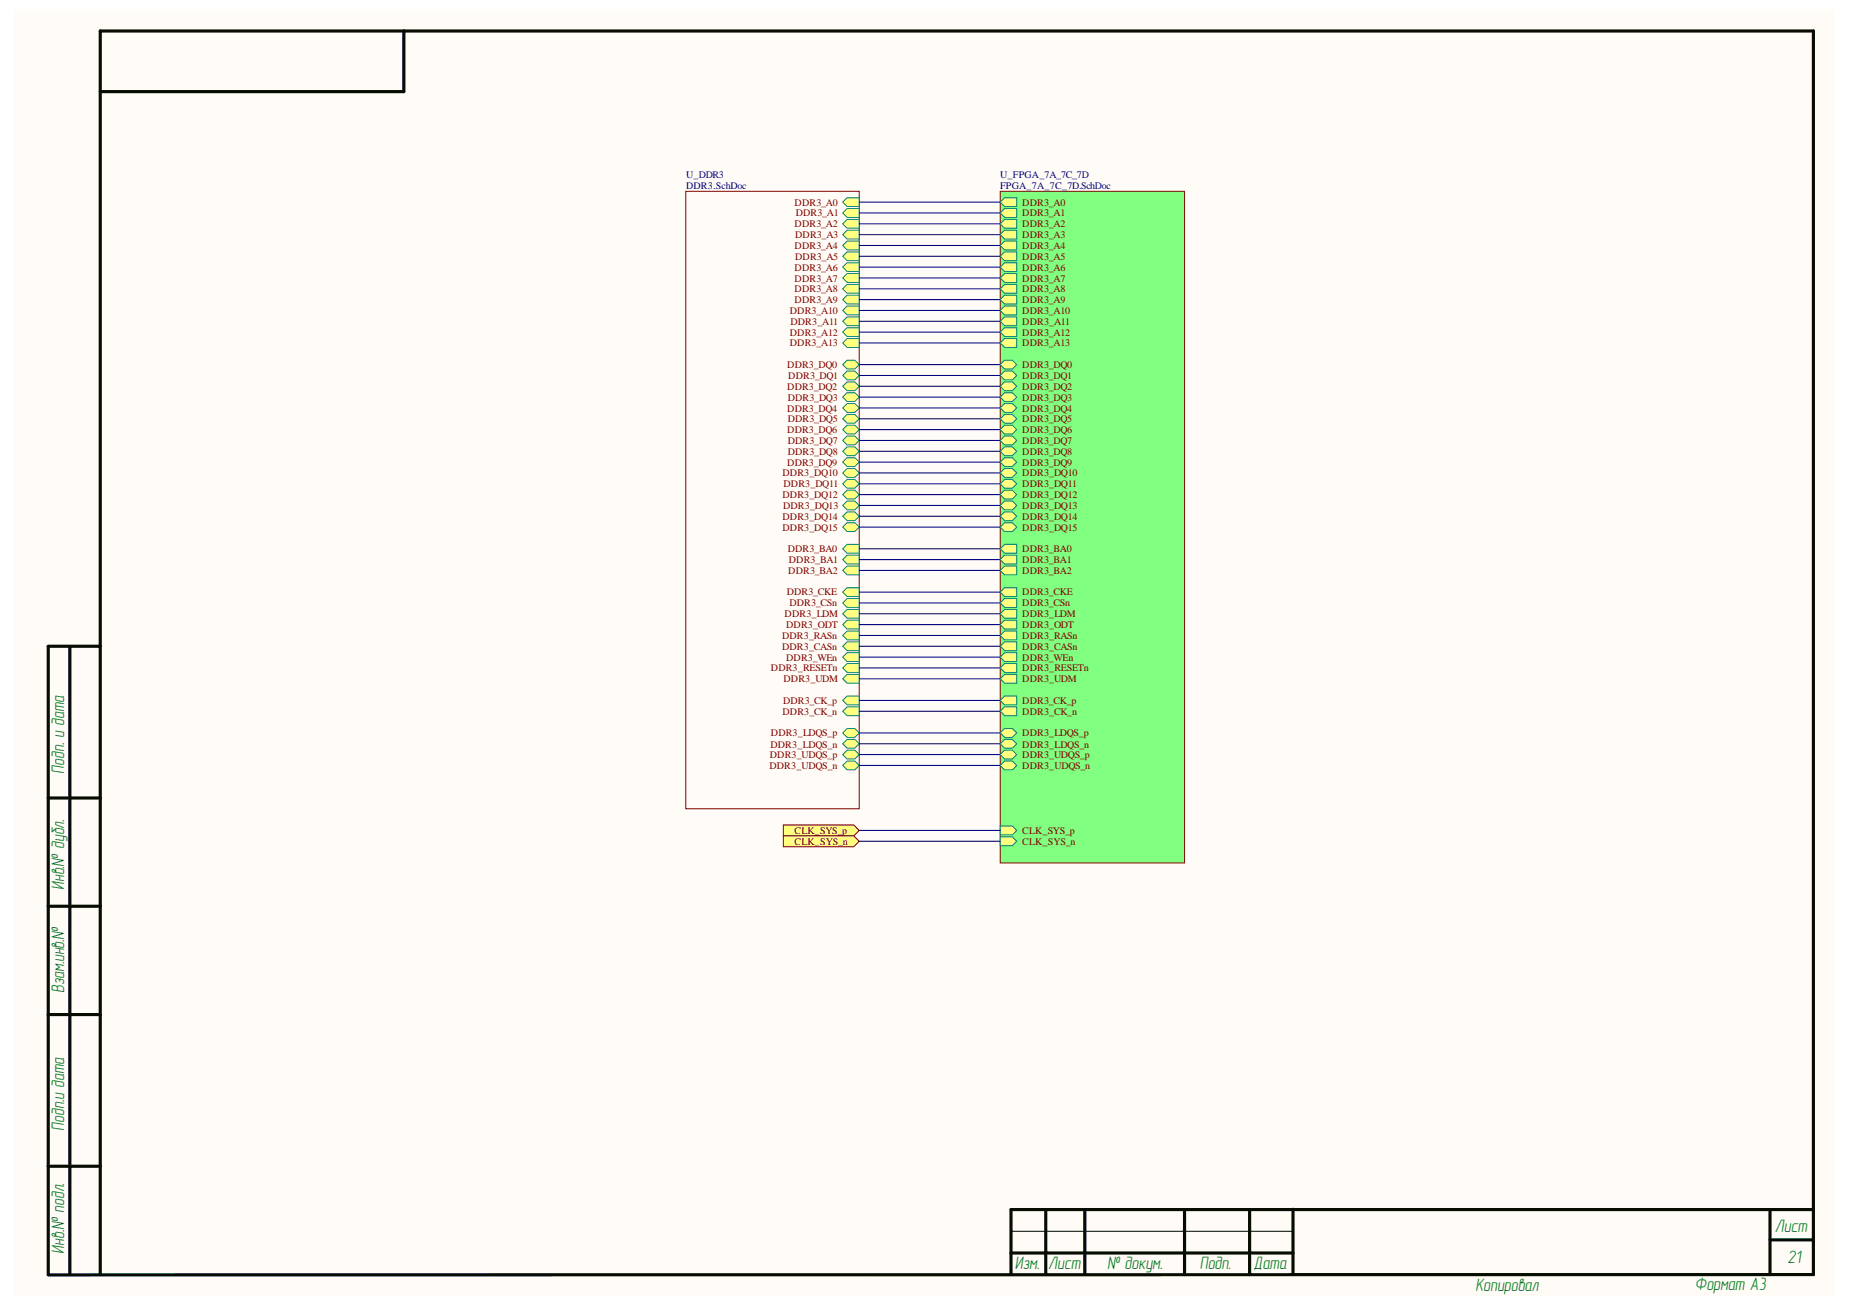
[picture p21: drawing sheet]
<svg xmlns="http://www.w3.org/2000/svg" width="297mm" height="210mm" viewBox="0 0 297 210" stroke-linecap="round" stroke-linejoin="round" font-family="sans-serif">
<defs><g id="words">
<g font-size="2.9" fill="#008000">
<text x="10.3" y="124.2" transform="rotate(-90 10.3 124.2)">Подп. и дата</text>
<text x="10.3" y="142.9" transform="rotate(-90 10.3 142.9)">Инв.№ дубл.</text>
<text x="10.3" y="159.4" transform="rotate(-90 10.3 159.4)">Взам.инв.№</text>
<text x="10.3" y="181.5" transform="rotate(-90 10.3 181.5)">Подп.и дата</text>
<text x="284.8" y="197.8">Лист</text>
<text x="10.3" y="201.2" transform="rotate(-90 10.3 201.2)">Инв.№ подл.</text>
<text x="162.9" y="203.6">Изм.</text>
<text x="168.2" y="203.7">Лист</text>
<text x="177.7" y="203.7">№ докум.</text>
<text x="192.6" y="203.7">Подп.</text>
<text x="201.2" y="203.7">Дата</text>
<text x="286.8" y="202.7">21</text>
<text x="236.8" y="207.1">Копировал</text>
<text x="272" y="207.1">Формат А3</text>
</g>
<g font-size="1.6" fill="#000080">
<text x="110.1" y="28.6">U_DDR3</text>
<text x="160.5" y="28.6">U_FPGA_7A_7C_7D</text>
<text x="110.1" y="30.4">DDR3.SchDoc</text>
<text x="160.5" y="30.4">FPGA_7A_7C_7D.SchDoc</text>
</g>
<g font-size="1.6" fill="#800000">
<text x="127.5" y="33">DDR3_A0</text>
<text x="127.7" y="34.7">DDR3_A1</text>
<text x="164.1" y="33">DDR3_A0</text>
<text x="164.1" y="34.7">DDR3_A1</text>
<text x="127.5" y="36.5">DDR3_A2</text>
<text x="127.5" y="40">DDR3_A4</text>
<text x="127.6" y="38.2">DDR3_A3</text>
<text x="127.6" y="41.7">DDR3_A5</text>
<text x="164.1" y="36.5">DDR3_A2</text>
<text x="164.1" y="38.2">DDR3_A3</text>
<text x="164.1" y="40">DDR3_A4</text>
<text x="164.1" y="41.7">DDR3_A5</text>
<text x="127.5" y="43.4">DDR3_A6</text>
<text x="127.5" y="45.2">DDR3_A7</text>
<text x="127.5" y="46.9">DDR3_A8</text>
<text x="164.1" y="43.4">DDR3_A6</text>
<text x="164.1" y="45.2">DDR3_A7</text>
<text x="164.1" y="46.9">DDR3_A8</text>
<text x="126.8" y="50.3">DDR3_A10</text>
<text x="126.8" y="53.9">DDR3_A12</text>
<text x="126.8" y="52.1">DDR3_A11</text>
<text x="127.5" y="48.7">DDR3_A9</text>
<text x="164.1" y="48.7">DDR3_A9</text>
<text x="164.1" y="50.3">DDR3_A10</text>
<text x="164.1" y="52.1">DDR3_A11</text>
<text x="164.1" y="53.9">DDR3_A12</text>
<text x="126.3" y="59">DDR3_DQ0</text>
<text x="126.8" y="55.6">DDR3_A13</text>
<text x="164.1" y="55.6">DDR3_A13</text>
<text x="164.1" y="59">DDR3_DQ0</text>
<text x="126.3" y="62.6">DDR3_DQ2</text>
<text x="126.4" y="64.3">DDR3_DQ3</text>
<text x="126.5" y="60.8">DDR3_DQ1</text>
<text x="164.1" y="60.8">DDR3_DQ1</text>
<text x="164.1" y="62.6">DDR3_DQ2</text>
<text x="164.1" y="64.3">DDR3_DQ3</text>
<text x="126.3" y="66.1">DDR3_DQ4</text>
<text x="126.3" y="69.5">DDR3_DQ6</text>
<text x="126.4" y="67.7">DDR3_DQ5</text>
<text x="126.4" y="71.2">DDR3_DQ7</text>
<text x="164.1" y="66.1">DDR3_DQ4</text>
<text x="164.1" y="67.7">DDR3_DQ5</text>
<text x="164.1" y="69.5">DDR3_DQ6</text>
<text x="164.1" y="71.2">DDR3_DQ7</text>
<text x="125.6" y="76.4">DDR3_DQ10</text>
<text x="126.3" y="74.8">DDR3_DQ9</text>
<text x="126.4" y="73">DDR3_DQ8</text>
<text x="164.1" y="73">DDR3_DQ8</text>
<text x="164.1" y="74.8">DDR3_DQ9</text>
<text x="164.1" y="76.4">DDR3_DQ10</text>
<text x="125.6" y="79.9">DDR3_DQ12</text>
<text x="125.6" y="83.4">DDR3_DQ14</text>
<text x="125.7" y="81.7">DDR3_DQ13</text>
<text x="125.7" y="78.2">DDR3_DQ11</text>
<text x="164.1" y="78.2">DDR3_DQ11</text>
<text x="164.1" y="79.9">DDR3_DQ12</text>
<text x="164.1" y="81.7">DDR3_DQ13</text>
<text x="164.1" y="83.4">DDR3_DQ14</text>
<text x="125.6" y="85.2">DDR3_DQ15</text>
<text x="126.4" y="88.6">DDR3_BA0</text>
<text x="164.1" y="88.6">DDR3_BA0</text>
<text x="164.1" y="85.2">DDR3_DQ15</text>
<text x="126.3" y="95.5">DDR3_CKE</text>
<text x="126.5" y="92.1">DDR3_BA2</text>
<text x="126.6" y="90.4">DDR3_BA1</text>
<text x="164.1" y="90.4">DDR3_BA1</text>
<text x="164.1" y="92.1">DDR3_BA2</text>
<text x="164.1" y="95.5">DDR3_CKE</text>
<text x="125.9" y="99.1">DDR3_LDM</text>
<text x="126.2" y="100.8">DDR3_ODT</text>
<text x="126.7" y="97.3">DDR3_CSn</text>
<text x="164.1" y="97.3">DDR3_CSn</text>
<text x="164.1" y="99.1">DDR3_LDM</text>
<text x="164.1" y="100.8">DDR3_ODT</text>
<text x="123.7" y="107.7">DDR3_RESETn</text>
<text x="125.5" y="102.6">DDR3_RASn</text>
<text x="125.5" y="104.2">DDR3_CASn</text>
<text x="126.2" y="106">DDR3_WEn</text>
<text x="164.1" y="102.6">DDR3_RASn</text>
<text x="164.1" y="104.2">DDR3_CASn</text>
<text x="164.1" y="106">DDR3_WEn</text>
<text x="164.1" y="107.7">DDR3_RESETn</text>
<text x="125.7" y="112.9">DDR3_CK_p</text>
<text x="125.7" y="109.5">DDR3_UDM</text>
<text x="164.1" y="112.9">DDR3_CK_p</text>
<text x="164.1" y="109.5">DDR3_UDM</text>
<text x="123.6" y="120">DDR3_LDQS_n</text>
<text x="123.7" y="118.2">DDR3_LDQS_p</text>
<text x="125.6" y="114.7">DDR3_CK_n</text>
<text x="164.1" y="114.7">DDR3_CK_n</text>
<text x="164.1" y="118.2">DDR3_LDQS_p</text>
<text x="164.1" y="120">DDR3_LDQS_n</text>
<text x="123.5" y="123.4">DDR3_UDQS_n</text>
<text x="123.5" y="121.6">DDR3_UDQS_p</text>
<text x="164.1" y="121.6">DDR3_UDQS_p</text>
<text x="164.1" y="123.4">DDR3_UDQS_n</text>
<text x="127.5" y="133.8">CLK_SYS_p</text>
<text x="127.5" y="135.6">CLK_SYS_n</text>
<text x="164.1" y="133.8">CLK_SYS_p</text>
<text x="164.1" y="135.6">CLK_SYS_n</text>
</g>
</g></defs>
<g fill="#fffcf8">
<path d="M2.2 1.5h292.3v206.5h-292.3z" fill-rule="evenodd"/>
<path d="M2.2 1.5h292.3v206.5h-292.3z" fill-rule="evenodd"/>
</g>
<g fill="none" stroke="#080d02" stroke-width=".51">
<path d="M64.8 5v9.7h-48.7M11.2 103.7v100.8M16.1 103.7h-8.4v100.8M7.7 128h8.4M7.7 145.4h8.4M7.7 162.8h8.4M7.7 187.2h8.4M167.8 194.1v10.4M174.1 194.1v10.4M190.1 194.1v10.4M200.5 194.1v10.4M207.5 194.1v10.4"/>
<path d="M284 194.1v10.4M284 199h7M291 194.1h-128.8v10.4M16.1 204.5v-199.5h274.9v199.5l-283.3 .1M162.2 201.1h45.3"/>
</g>
<path d="M162.2 197.6h45.3" fill="none" stroke="#080d02" stroke-width=".17"/>
<path d="M110 30.7h27.9v99.1h-27.9z" fill="none" stroke="#800000" stroke-width=".16"/>
<path d="M135.2 58.5l.7-.7h1.3l.7 .7-.7 .7h-1.3z" fill-rule="evenodd" fill="#ffff80"/>
<path d="M135.2 58.5l.7-.7h1.3l.7 .7-.7 .7h-1.3z" fill="none" stroke="#008080" stroke-width=".16"/>
<path d="M135.2 60.3l.7-.8h1.3l.7 .8-.7 .7h-1.3z" fill-rule="evenodd" fill="#ffff80"/>
<path d="M135.2 60.3l.7-.8h1.3l.7 .8-.7 .7h-1.3z" fill="none" stroke="#008080" stroke-width=".16"/>
<path d="M135.2 62l.7-.7h1.3l.7 .7-.7 .7h-1.3z" fill-rule="evenodd" fill="#ffff80"/>
<path d="M135.2 62l.7-.7h1.3l.7 .7-.7 .7h-1.3z" fill="none" stroke="#008080" stroke-width=".16"/>
<path d="M135.2 63.7l.7-.7h1.3l.7 .7-.7 .7h-1.3z" fill-rule="evenodd" fill="#ffff80"/>
<path d="M135.2 63.7l.7-.7h1.3l.7 .7-.7 .7h-1.3z" fill="none" stroke="#008080" stroke-width=".16"/>
<path d="M135.2 65.5l.7-.7h1.3l.7 .7-.7 .7h-1.3z" fill-rule="evenodd" fill="#ffff80"/>
<path d="M135.2 65.5l.7-.7h1.3l.7 .7-.7 .7h-1.3z" fill="none" stroke="#008080" stroke-width=".16"/>
<path d="M135.2 67.2l.7-.7h1.3l.7 .7-.7 .7h-1.3z" fill-rule="evenodd" fill="#ffff80"/>
<path d="M135.2 67.2l.7-.7h1.3l.7 .7-.7 .7h-1.3z" fill="none" stroke="#008080" stroke-width=".16"/>
<path d="M135.2 68.9l.7-.7h1.3l.7 .7-.7 .7h-1.3z" fill-rule="evenodd" fill="#ffff80"/>
<path d="M135.2 68.9l.7-.7h1.3l.7 .7-.7 .7h-1.3z" fill="none" stroke="#008080" stroke-width=".16"/>
<path d="M135.2 70.7l.7-.7h1.3l.7 .7-.7 .7h-1.3z" fill-rule="evenodd" fill="#ffff80"/>
<path d="M135.2 70.7l.7-.7h1.3l.7 .7-.7 .7h-1.3z" fill="none" stroke="#008080" stroke-width=".16"/>
<path d="M135.2 72.4l.7-.7h1.3l.7 .7-.7 .7h-1.3z" fill-rule="evenodd" fill="#ffff80"/>
<path d="M135.2 72.4l.7-.7h1.3l.7 .7-.7 .7h-1.3z" fill="none" stroke="#008080" stroke-width=".16"/>
<path d="M135.2 74.2l.7-.7h1.3l.7 .7-.7 .7h-1.3z" fill-rule="evenodd" fill="#ffff80"/>
<path d="M135.2 74.2l.7-.7h1.3l.7 .7-.7 .7h-1.3z" fill="none" stroke="#008080" stroke-width=".16"/>
<path d="M135.2 75.9l.7-.7h1.3l.7 .7-.7 .7h-1.3z" fill-rule="evenodd" fill="#ffff80"/>
<path d="M135.2 75.9l.7-.7h1.3l.7 .7-.7 .7h-1.3z" fill="none" stroke="#008080" stroke-width=".16"/>
<path d="M135.2 77.6l.7-.7h1.3l.7 .7-.7 .7h-1.3z" fill-rule="evenodd" fill="#ffff80"/>
<path d="M135.2 77.6l.7-.7h1.3l.7 .7-.7 .7h-1.3z" fill="none" stroke="#008080" stroke-width=".16"/>
<path d="M135.2 79.4l.7-.7h1.3l.7 .7-.7 .7h-1.3z" fill-rule="evenodd" fill="#ffff80"/>
<path d="M135.2 79.4l.7-.7h1.3l.7 .7-.7 .7h-1.3z" fill="none" stroke="#008080" stroke-width=".16"/>
<path d="M135.2 81.1l.7-.7h1.3l.7 .7-.7 .7h-1.3z" fill-rule="evenodd" fill="#ffff80"/>
<path d="M135.2 81.1l.7-.7h1.3l.7 .7-.7 .7h-1.3z" fill="none" stroke="#008080" stroke-width=".16"/>
<path d="M135.2 82.8l.7-.7h1.3l.7 .7-.7 .8h-1.3z" fill-rule="evenodd" fill="#ffff80"/>
<path d="M135.2 82.8l.7-.7h1.3l.7 .7-.7 .8h-1.3z" fill="none" stroke="#008080" stroke-width=".16"/>
<path d="M135.2 84.6l.7-.7h1.3l.7 .7-.7 .7h-1.3z" fill-rule="evenodd" fill="#ffff80"/>
<path d="M135.2 84.6l.7-.7h1.3l.7 .7-.7 .7h-1.3z" fill="none" stroke="#008080" stroke-width=".16"/>
<path d="M135.2 117.6l.7-.7h1.3l.7 .7-.7 .7h-1.3z" fill-rule="evenodd" fill="#ffff80"/>
<path d="M135.2 117.6l.7-.7h1.3l.7 .7-.7 .7h-1.3z" fill="none" stroke="#008080" stroke-width=".16"/>
<path d="M135.2 119.4l.7-.7h1.3l.7 .7-.7 .7h-1.3z" fill-rule="evenodd" fill="#ffff80"/>
<path d="M135.2 119.4l.7-.7h1.3l.7 .7-.7 .7h-1.3z" fill="none" stroke="#008080" stroke-width=".16"/>
<path d="M135.2 121.1l.7-.7h1.3l.7 .7-.7 .7h-1.3z" fill-rule="evenodd" fill="#ffff80"/>
<path d="M135.2 121.1l.7-.7h1.3l.7 .7-.7 .7h-1.3z" fill="none" stroke="#008080" stroke-width=".16"/>
<path d="M135.2 122.8l.7-.7h1.3l.7 .7-.7 .7h-1.3z" fill-rule="evenodd" fill="#ffff80"/>
<path d="M135.2 122.8l.7-.7h1.3l.7 .7-.7 .7h-1.3z" fill="none" stroke="#008080" stroke-width=".16"/>
<path d="M135.2 32.4l.7-.7h2v1.4h-2z" fill-rule="evenodd" fill="#ffff80"/>
<path d="M135.2 32.4l.7-.7h2v1.4h-2z" fill="none" stroke="#008080" stroke-width=".16"/>
<path d="M135.2 34.2l.7-.7h2v1.4h-2z" fill-rule="evenodd" fill="#ffff80"/>
<path d="M135.2 34.2l.7-.7h2v1.4h-2z" fill="none" stroke="#008080" stroke-width=".16"/>
<path d="M135.2 35.9l.7-.7h2v1.4h-2z" fill-rule="evenodd" fill="#ffff80"/>
<path d="M135.2 35.9l.7-.7h2v1.4h-2z" fill="none" stroke="#008080" stroke-width=".16"/>
<path d="M135.2 37.7l.7-.8h2v1.5h-2z" fill-rule="evenodd" fill="#ffff80"/>
<path d="M135.2 37.7l.7-.8h2v1.5h-2z" fill="none" stroke="#008080" stroke-width=".16"/>
<path d="M135.2 39.4l.7-.7h2v1.4h-2z" fill-rule="evenodd" fill="#ffff80"/>
<path d="M135.2 39.4l.7-.7h2v1.4h-2z" fill="none" stroke="#008080" stroke-width=".16"/>
<path d="M135.2 41.1l.7-.7h2v1.4h-2z" fill-rule="evenodd" fill="#ffff80"/>
<path d="M135.2 41.1l.7-.7h2v1.4h-2z" fill="none" stroke="#008080" stroke-width=".16"/>
<path d="M135.2 42.9l.7-.7h2v1.4h-2z" fill-rule="evenodd" fill="#ffff80"/>
<path d="M135.2 42.9l.7-.7h2v1.4h-2z" fill="none" stroke="#008080" stroke-width=".16"/>
<path d="M135.2 44.6l.7-.7h2v1.4h-2z" fill-rule="evenodd" fill="#ffff80"/>
<path d="M135.2 44.6l.7-.7h2v1.4h-2z" fill="none" stroke="#008080" stroke-width=".16"/>
<path d="M135.2 46.3l.7-.7h2v1.5h-2z" fill-rule="evenodd" fill="#ffff80"/>
<path d="M135.2 46.3l.7-.7h2v1.5h-2z" fill="none" stroke="#008080" stroke-width=".16"/>
<path d="M135.2 48.1l.7-.7h2v1.4h-2z" fill-rule="evenodd" fill="#ffff80"/>
<path d="M135.2 48.1l.7-.7h2v1.4h-2z" fill="none" stroke="#008080" stroke-width=".16"/>
<path d="M135.2 49.8l.7-.7h2v1.4h-2z" fill-rule="evenodd" fill="#ffff80"/>
<path d="M135.2 49.8l.7-.7h2v1.4h-2z" fill="none" stroke="#008080" stroke-width=".16"/>
<path d="M135.2 51.6l.7-.7h2v1.4h-2z" fill-rule="evenodd" fill="#ffff80"/>
<path d="M135.2 51.6l.7-.7h2v1.4h-2z" fill="none" stroke="#008080" stroke-width=".16"/>
<path d="M135.2 53.3l.7-.7h2v1.4h-2z" fill-rule="evenodd" fill="#ffff80"/>
<path d="M135.2 53.3l.7-.7h2v1.4h-2z" fill="none" stroke="#008080" stroke-width=".16"/>
<path d="M135.2 55l.7-.7h2v1.4h-2z" fill-rule="evenodd" fill="#ffff80"/>
<path d="M135.2 55l.7-.7h2v1.4h-2z" fill="none" stroke="#008080" stroke-width=".16"/>
<path d="M135.2 88.1l.7-.7h2v1.4h-2z" fill-rule="evenodd" fill="#ffff80"/>
<path d="M135.2 88.1l.7-.7h2v1.4h-2z" fill="none" stroke="#008080" stroke-width=".16"/>
<path d="M135.2 89.8l.7-.7h2v1.4h-2z" fill-rule="evenodd" fill="#ffff80"/>
<path d="M135.2 89.8l.7-.7h2v1.4h-2z" fill="none" stroke="#008080" stroke-width=".16"/>
<path d="M135.2 91.5l.7-.7h2v1.4h-2z" fill-rule="evenodd" fill="#ffff80"/>
<path d="M135.2 91.5l.7-.7h2v1.4h-2z" fill="none" stroke="#008080" stroke-width=".16"/>
<path d="M135.2 112.4l.7-.7h2v1.4h-2z" fill-rule="evenodd" fill="#ffff80"/>
<path d="M135.2 112.4l.7-.7h2v1.4h-2z" fill="none" stroke="#008080" stroke-width=".16"/>
<path d="M135.2 114.1l.7-.7h2v1.4h-2z" fill-rule="evenodd" fill="#ffff80"/>
<path d="M135.2 114.1l.7-.7h2v1.4h-2z" fill="none" stroke="#008080" stroke-width=".16"/>
<path d="M135.2 95l.7-.7h2v1.4h-2z" fill-rule="evenodd" fill="#ffff80"/>
<path d="M135.2 95l.7-.7h2v1.4h-2z" fill="none" stroke="#008080" stroke-width=".16"/>
<path d="M135.2 96.8l.7-.7h2v1.4h-2z" fill-rule="evenodd" fill="#ffff80"/>
<path d="M135.2 96.8l.7-.7h2v1.4h-2z" fill="none" stroke="#008080" stroke-width=".16"/>
<path d="M135.2 98.5l.7-.7h2v1.4h-2z" fill-rule="evenodd" fill="#ffff80"/>
<path d="M135.2 98.5l.7-.7h2v1.4h-2z" fill="none" stroke="#008080" stroke-width=".16"/>
<path d="M135.2 100.2l.7-.7h2v1.4h-2z" fill-rule="evenodd" fill="#ffff80"/>
<path d="M135.2 100.2l.7-.7h2v1.4h-2z" fill="none" stroke="#008080" stroke-width=".16"/>
<path d="M135.2 102l.7-.7h2v1.4h-2z" fill-rule="evenodd" fill="#ffff80"/>
<path d="M135.2 102l.7-.7h2v1.4h-2z" fill="none" stroke="#008080" stroke-width=".16"/>
<path d="M135.2 103.7l.7-.7h2v1.4h-2z" fill-rule="evenodd" fill="#ffff80"/>
<path d="M135.2 103.7l.7-.7h2v1.4h-2z" fill="none" stroke="#008080" stroke-width=".16"/>
<path d="M135.2 105.4l.7-.7h2v1.5h-2z" fill-rule="evenodd" fill="#ffff80"/>
<path d="M135.2 105.4l.7-.7h2v1.5h-2z" fill="none" stroke="#008080" stroke-width=".16"/>
<path d="M135.2 107.2l.7-.7h2v1.4h-2z" fill-rule="evenodd" fill="#ffff80"/>
<path d="M135.2 107.2l.7-.7h2v1.4h-2z" fill="none" stroke="#008080" stroke-width=".16"/>
<path d="M135.2 108.9l.7-.7h2v1.4h-2z" fill-rule="evenodd" fill="#ffff80"/>
<path d="M135.2 108.9l.7-.7h2v1.4h-2z" fill="none" stroke="#008080" stroke-width=".16"/>
<g fill="none" stroke="#000080" stroke-width=".17">
<path d="M137.9 32.4h22.6M137.9 34.2h22.6M137.9 35.9h22.6M137.9 37.7h22.6M137.9 39.4h22.6M137.9 41.1h22.6M137.9 42.9h22.6M137.9 44.6h22.6M137.9 46.3h22.6M137.9 48.1h22.6M137.9 49.8h22.6M137.9 51.6h22.6"/>
<path d="M137.9 53.3h22.6M137.9 55h22.6M137.9 58.5h22.6M137.9 60.3h22.6M137.9 62h22.6M137.9 63.7h22.6M137.9 65.5h22.6M137.9 67.2h22.6M137.9 68.9h22.6M137.9 70.7h22.6M137.9 72.4h22.6M137.9 75.9h22.6"/>
<path d="M137.9 74.2h22.6M137.9 77.6h22.6M137.9 79.4h22.6M137.9 81.1h22.6M137.9 82.8h22.6M137.9 84.6h22.6M137.9 88.1h22.6M137.9 89.8h22.6M137.9 91.5h22.6M137.9 95h22.6M137.9 96.8h22.6M137.9 98.5h22.6"/>
<path d="M137.9 100.2h22.6M137.9 102h22.6M137.9 103.7h22.6M137.9 105.4h22.6M137.9 107.2h22.6M137.9 108.9h22.6M137.9 112.4h22.6M137.9 114.1h22.6M137.9 117.6h22.6M137.9 119.4h22.6M137.9 121.1h22.6M137.9 122.8h22.6"/>
</g>
<path d="M160.5 30.7h29.6v107.8h-29.6z" fill-rule="evenodd" fill="#80ff80"/>
<path d="M160.5 30.7h29.6v107.8h-29.6z" fill="none" stroke="#800000" stroke-width=".16"/>
<path d="M160.5 32.4l.7-.7h2v1.4h-2z" fill-rule="evenodd" fill="#ffff80"/>
<path d="M160.5 32.4l.7-.7h2v1.4h-2z" fill="none" stroke="#008080" stroke-width=".16"/>
<path d="M160.5 34.2l.7-.7h2v1.4h-2z" fill-rule="evenodd" fill="#ffff80"/>
<path d="M160.5 34.2l.7-.7h2v1.4h-2z" fill="none" stroke="#008080" stroke-width=".16"/>
<path d="M160.5 35.9l.7-.7h2v1.4h-2z" fill-rule="evenodd" fill="#ffff80"/>
<path d="M160.5 35.9l.7-.7h2v1.4h-2z" fill="none" stroke="#008080" stroke-width=".16"/>
<path d="M160.5 37.7l.7-.8h2v1.5h-2z" fill-rule="evenodd" fill="#ffff80"/>
<path d="M160.5 37.7l.7-.8h2v1.5h-2z" fill="none" stroke="#008080" stroke-width=".16"/>
<path d="M160.5 39.4l.7-.7h2v1.4h-2z" fill-rule="evenodd" fill="#ffff80"/>
<path d="M160.5 39.4l.7-.7h2v1.4h-2z" fill="none" stroke="#008080" stroke-width=".16"/>
<path d="M160.5 41.1l.7-.7h2v1.4h-2z" fill-rule="evenodd" fill="#ffff80"/>
<path d="M160.5 41.1l.7-.7h2v1.4h-2z" fill="none" stroke="#008080" stroke-width=".16"/>
<path d="M160.5 42.9l.7-.7h2v1.4h-2z" fill-rule="evenodd" fill="#ffff80"/>
<path d="M160.5 42.9l.7-.7h2v1.4h-2z" fill="none" stroke="#008080" stroke-width=".16"/>
<path d="M160.5 44.6l.7-.7h2v1.4h-2z" fill-rule="evenodd" fill="#ffff80"/>
<path d="M160.5 44.6l.7-.7h2v1.4h-2z" fill="none" stroke="#008080" stroke-width=".16"/>
<path d="M160.5 46.3l.7-.7h2v1.5h-2z" fill-rule="evenodd" fill="#ffff80"/>
<path d="M160.5 46.3l.7-.7h2v1.5h-2z" fill="none" stroke="#008080" stroke-width=".16"/>
<path d="M160.5 48.1l.7-.7h2v1.4h-2z" fill-rule="evenodd" fill="#ffff80"/>
<path d="M160.5 48.1l.7-.7h2v1.4h-2z" fill="none" stroke="#008080" stroke-width=".16"/>
<path d="M160.5 49.8l.7-.7h2v1.4h-2z" fill-rule="evenodd" fill="#ffff80"/>
<path d="M160.5 49.8l.7-.7h2v1.4h-2z" fill="none" stroke="#008080" stroke-width=".16"/>
<path d="M160.5 51.6l.7-.7h2v1.4h-2z" fill-rule="evenodd" fill="#ffff80"/>
<path d="M160.5 51.6l.7-.7h2v1.4h-2z" fill="none" stroke="#008080" stroke-width=".16"/>
<path d="M160.5 53.3l.7-.7h2v1.4h-2z" fill-rule="evenodd" fill="#ffff80"/>
<path d="M160.5 53.3l.7-.7h2v1.4h-2z" fill="none" stroke="#008080" stroke-width=".16"/>
<path d="M160.5 55l.7-.7h2v1.4h-2z" fill-rule="evenodd" fill="#ffff80"/>
<path d="M160.5 55l.7-.7h2v1.4h-2z" fill="none" stroke="#008080" stroke-width=".16"/>
<path d="M160.5 88.1l.7-.7h2v1.4h-2z" fill-rule="evenodd" fill="#ffff80"/>
<path d="M160.5 88.1l.7-.7h2v1.4h-2z" fill="none" stroke="#008080" stroke-width=".16"/>
<path d="M160.5 89.8l.7-.7h2v1.4h-2z" fill-rule="evenodd" fill="#ffff80"/>
<path d="M160.5 89.8l.7-.7h2v1.4h-2z" fill="none" stroke="#008080" stroke-width=".16"/>
<path d="M160.5 91.5l.7-.7h2v1.4h-2z" fill-rule="evenodd" fill="#ffff80"/>
<path d="M160.5 91.5l.7-.7h2v1.4h-2z" fill="none" stroke="#008080" stroke-width=".16"/>
<path d="M160.5 112.4l.7-.7h2v1.4h-2z" fill-rule="evenodd" fill="#ffff80"/>
<path d="M160.5 112.4l.7-.7h2v1.4h-2z" fill="none" stroke="#008080" stroke-width=".16"/>
<path d="M160.5 114.1l.7-.7h2v1.4h-2z" fill-rule="evenodd" fill="#ffff80"/>
<path d="M160.5 114.1l.7-.7h2v1.4h-2z" fill="none" stroke="#008080" stroke-width=".16"/>
<path d="M160.5 95l.7-.7h2v1.4h-2z" fill-rule="evenodd" fill="#ffff80"/>
<path d="M160.5 95l.7-.7h2v1.4h-2z" fill="none" stroke="#008080" stroke-width=".16"/>
<path d="M160.5 96.8l.7-.7h2v1.4h-2z" fill-rule="evenodd" fill="#ffff80"/>
<path d="M160.5 96.8l.7-.7h2v1.4h-2z" fill="none" stroke="#008080" stroke-width=".16"/>
<path d="M160.5 98.5l.7-.7h2v1.4h-2z" fill-rule="evenodd" fill="#ffff80"/>
<path d="M160.5 98.5l.7-.7h2v1.4h-2z" fill="none" stroke="#008080" stroke-width=".16"/>
<path d="M160.5 100.2l.7-.7h2v1.4h-2z" fill-rule="evenodd" fill="#ffff80"/>
<path d="M160.5 100.2l.7-.7h2v1.4h-2z" fill="none" stroke="#008080" stroke-width=".16"/>
<path d="M160.5 102l.7-.7h2v1.4h-2z" fill-rule="evenodd" fill="#ffff80"/>
<path d="M160.5 102l.7-.7h2v1.4h-2z" fill="none" stroke="#008080" stroke-width=".16"/>
<path d="M160.5 103.7l.7-.7h2v1.4h-2z" fill-rule="evenodd" fill="#ffff80"/>
<path d="M160.5 103.7l.7-.7h2v1.4h-2z" fill="none" stroke="#008080" stroke-width=".16"/>
<path d="M160.5 105.4l.7-.7h2v1.5h-2z" fill-rule="evenodd" fill="#ffff80"/>
<path d="M160.5 105.4l.7-.7h2v1.5h-2z" fill="none" stroke="#008080" stroke-width=".16"/>
<path d="M160.5 107.2l.7-.7h2v1.4h-2z" fill-rule="evenodd" fill="#ffff80"/>
<path d="M160.5 107.2l.7-.7h2v1.4h-2z" fill="none" stroke="#008080" stroke-width=".16"/>
<path d="M160.5 108.9l.7-.7h2v1.4h-2z" fill-rule="evenodd" fill="#ffff80"/>
<path d="M160.5 108.9l.7-.7h2v1.4h-2z" fill="none" stroke="#008080" stroke-width=".16"/>
<path d="M160.5 58.5l.7-.7h1.3l.7 .7-.7 .7h-1.3z" fill-rule="evenodd" fill="#ffff80"/>
<path d="M160.5 58.5l.7-.7h1.3l.7 .7-.7 .7h-1.3z" fill="none" stroke="#008080" stroke-width=".16"/>
<path d="M160.5 60.3l.7-.8h1.3l.7 .8-.7 .7h-1.3z" fill-rule="evenodd" fill="#ffff80"/>
<path d="M160.5 60.3l.7-.8h1.3l.7 .8-.7 .7h-1.3z" fill="none" stroke="#008080" stroke-width=".16"/>
<path d="M160.5 62l.7-.7h1.3l.7 .7-.7 .7h-1.3z" fill-rule="evenodd" fill="#ffff80"/>
<path d="M160.5 62l.7-.7h1.3l.7 .7-.7 .7h-1.3z" fill="none" stroke="#008080" stroke-width=".16"/>
<path d="M160.5 63.7l.7-.7h1.3l.7 .7-.7 .7h-1.3z" fill-rule="evenodd" fill="#ffff80"/>
<path d="M160.5 63.7l.7-.7h1.3l.7 .7-.7 .7h-1.3z" fill="none" stroke="#008080" stroke-width=".16"/>
<path d="M160.5 65.5l.7-.7h1.3l.7 .7-.7 .7h-1.3z" fill-rule="evenodd" fill="#ffff80"/>
<path d="M160.5 65.5l.7-.7h1.3l.7 .7-.7 .7h-1.3z" fill="none" stroke="#008080" stroke-width=".16"/>
<path d="M160.5 67.2l.7-.7h1.3l.7 .7-.7 .7h-1.3z" fill-rule="evenodd" fill="#ffff80"/>
<path d="M160.5 67.2l.7-.7h1.3l.7 .7-.7 .7h-1.3z" fill="none" stroke="#008080" stroke-width=".16"/>
<path d="M160.5 68.9l.7-.7h1.3l.7 .7-.7 .7h-1.3z" fill-rule="evenodd" fill="#ffff80"/>
<path d="M160.5 68.9l.7-.7h1.3l.7 .7-.7 .7h-1.3z" fill="none" stroke="#008080" stroke-width=".16"/>
<path d="M160.5 70.7l.7-.7h1.3l.7 .7-.7 .7h-1.3z" fill-rule="evenodd" fill="#ffff80"/>
<path d="M160.5 70.7l.7-.7h1.3l.7 .7-.7 .7h-1.3z" fill="none" stroke="#008080" stroke-width=".16"/>
<path d="M160.5 72.4l.7-.7h1.3l.7 .7-.7 .7h-1.3z" fill-rule="evenodd" fill="#ffff80"/>
<path d="M160.5 72.4l.7-.7h1.3l.7 .7-.7 .7h-1.3z" fill="none" stroke="#008080" stroke-width=".16"/>
<path d="M160.5 74.2l.7-.7h1.3l.7 .7-.7 .7h-1.3z" fill-rule="evenodd" fill="#ffff80"/>
<path d="M160.5 74.2l.7-.7h1.3l.7 .7-.7 .7h-1.3z" fill="none" stroke="#008080" stroke-width=".16"/>
<path d="M160.5 75.9l.7-.7h1.3l.7 .7-.7 .7h-1.3z" fill-rule="evenodd" fill="#ffff80"/>
<path d="M160.5 75.9l.7-.7h1.3l.7 .7-.7 .7h-1.3z" fill="none" stroke="#008080" stroke-width=".16"/>
<path d="M160.5 77.6l.7-.7h1.3l.7 .7-.7 .7h-1.3z" fill-rule="evenodd" fill="#ffff80"/>
<path d="M160.5 77.6l.7-.7h1.3l.7 .7-.7 .7h-1.3z" fill="none" stroke="#008080" stroke-width=".16"/>
<path d="M160.5 79.4l.7-.7h1.3l.7 .7-.7 .7h-1.3z" fill-rule="evenodd" fill="#ffff80"/>
<path d="M160.5 79.4l.7-.7h1.3l.7 .7-.7 .7h-1.3z" fill="none" stroke="#008080" stroke-width=".16"/>
<path d="M160.5 81.1l.7-.7h1.3l.7 .7-.7 .7h-1.3z" fill-rule="evenodd" fill="#ffff80"/>
<path d="M160.5 81.1l.7-.7h1.3l.7 .7-.7 .7h-1.3z" fill="none" stroke="#008080" stroke-width=".16"/>
<path d="M160.5 82.8l.7-.7h1.3l.7 .7-.7 .8h-1.3z" fill-rule="evenodd" fill="#ffff80"/>
<path d="M160.5 82.8l.7-.7h1.3l.7 .7-.7 .8h-1.3z" fill="none" stroke="#008080" stroke-width=".16"/>
<path d="M160.5 84.6l.7-.7h1.3l.7 .7-.7 .7h-1.3z" fill-rule="evenodd" fill="#ffff80"/>
<path d="M160.5 84.6l.7-.7h1.3l.7 .7-.7 .7h-1.3z" fill="none" stroke="#008080" stroke-width=".16"/>
<path d="M160.5 117.6l.7-.7h1.3l.7 .7-.7 .7h-1.3z" fill-rule="evenodd" fill="#ffff80"/>
<path d="M160.5 117.6l.7-.7h1.3l.7 .7-.7 .7h-1.3z" fill="none" stroke="#008080" stroke-width=".16"/>
<path d="M160.5 119.4l.7-.7h1.3l.7 .7-.7 .7h-1.3z" fill-rule="evenodd" fill="#ffff80"/>
<path d="M160.5 119.4l.7-.7h1.3l.7 .7-.7 .7h-1.3z" fill="none" stroke="#008080" stroke-width=".16"/>
<path d="M160.5 121.1l.7-.7h1.3l.7 .7-.7 .7h-1.3z" fill-rule="evenodd" fill="#ffff80"/>
<path d="M160.5 121.1l.7-.7h1.3l.7 .7-.7 .7h-1.3z" fill="none" stroke="#008080" stroke-width=".16"/>
<path d="M160.5 122.8l.7-.7h1.3l.7 .7-.7 .7h-1.3z" fill-rule="evenodd" fill="#ffff80"/>
<path d="M160.5 122.8l.7-.7h1.3l.7 .7-.7 .7h-1.3z" fill="none" stroke="#008080" stroke-width=".16"/>
<path d="M160.5 132.6h2l.7 .7-.7 .7h-2z" fill-rule="evenodd" fill="#ffff80"/>
<path d="M160.5 132.6h2l.7 .7-.7 .7h-2z" fill="none" stroke="#008080" stroke-width=".16"/>
<path d="M160.5 134.3h2l.7 .7-.7 .7h-2z" fill-rule="evenodd" fill="#ffff80"/>
<path d="M160.5 134.3h2l.7 .7-.7 .7h-2z" fill="none" stroke="#008080" stroke-width=".16"/>
<path d="M125.7 132.4h11.3l.9 .9-.9 .8h-11.3z" fill-rule="evenodd" fill="#ffff80"/>
<path d="M125.7 132.4h11.3l.9 .9-.9 .8h-11.3z" fill="none" stroke="#800000" stroke-width=".16"/>
<path d="M125.7 134.1h11.3l.9 .9-.9 .9h-11.3z" fill-rule="evenodd" fill="#ffff80"/>
<path d="M125.7 134.1h11.3l.9 .9-.9 .9h-11.3z" fill="none" stroke="#800000" stroke-width=".16"/>
<path d="M137.9 133.3h22.6M137.9 135h22.6" fill="none" stroke="#000080" stroke-width=".17"/>
<use href="#words"/>
</svg>
